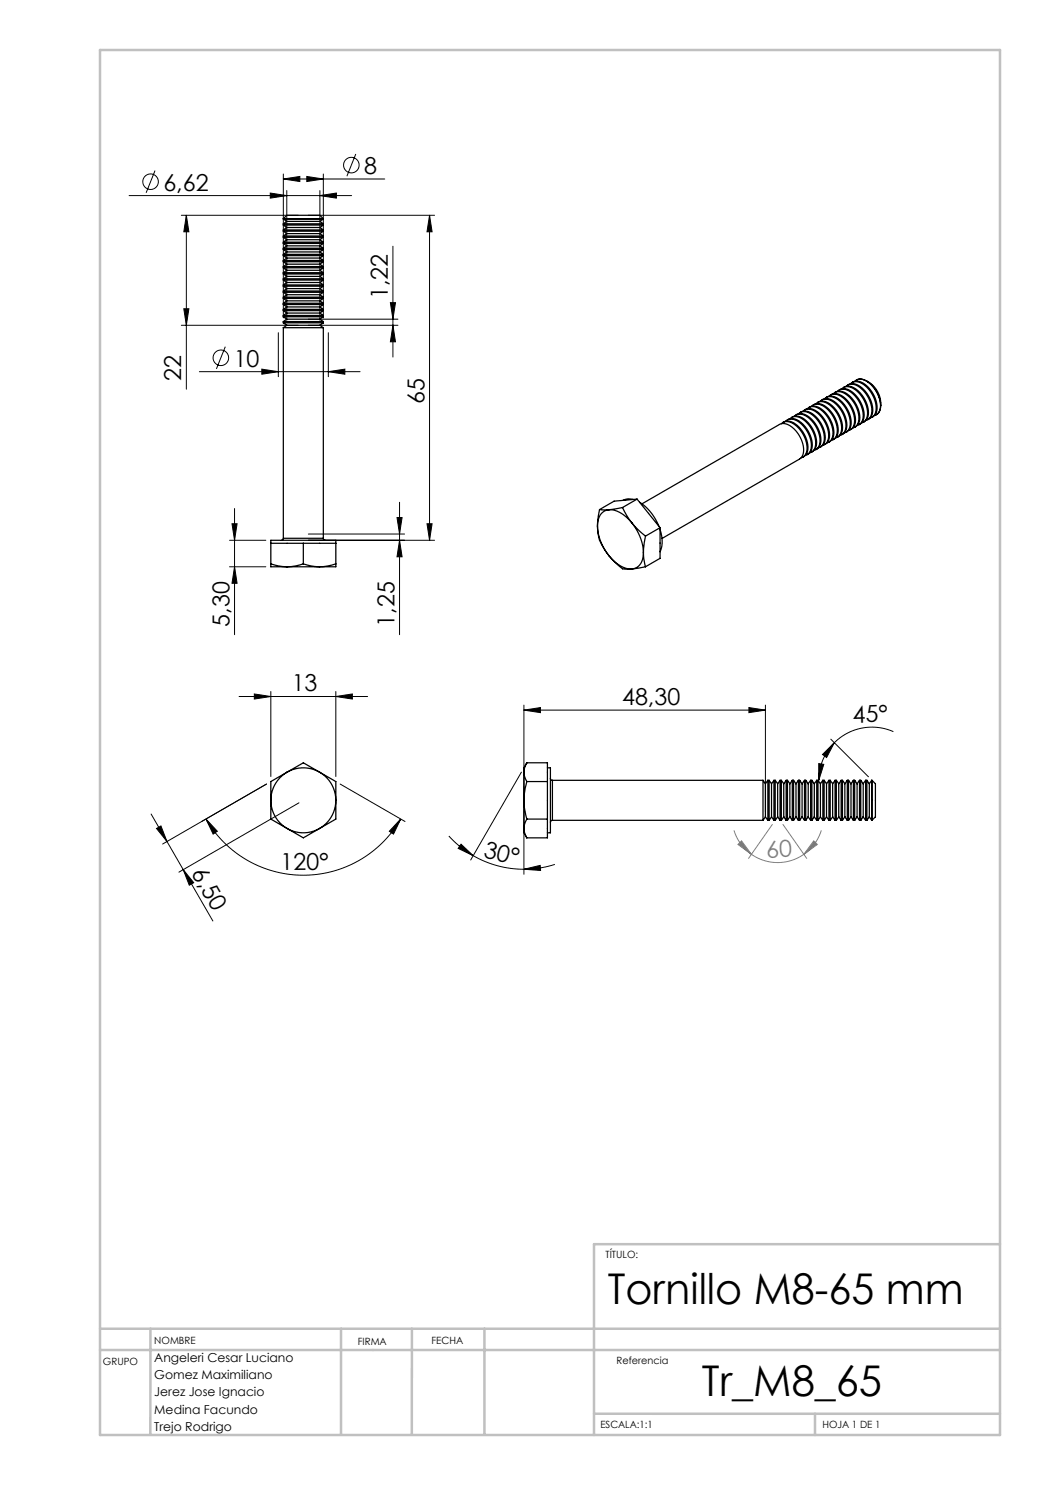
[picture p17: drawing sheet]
<svg xmlns="http://www.w3.org/2000/svg" width="210mm" height="297mm" viewBox="0 0 210 297" stroke-linecap="round" stroke-linejoin="round" font-family="sans-serif">
<defs><g id="words">
<g font-size="8.5">
<text x="121.6" y="260.8">Tornillo M8-65 mm</text>
<text x="140.4" y="279.3">Tr_M8_65</text>
</g>
<g font-size="4.7">
<text x="72.8" y="34.8">8</text>
<text x="32.7" y="38.1">6,62</text>
<text x="77.6" y="59.8" transform="rotate(-90 77.6 59.8)">1,22</text>
<text x="36.3" y="76.3" transform="rotate(-90 36.3 76.3)">22</text>
<text x="46.7" y="73.3">10</text>
<text x="84.9" y="80.7" transform="rotate(-90 84.9 80.7)">65</text>
<text x="45.9" y="125.4" transform="rotate(-90 45.9 125.4)">5,30</text>
<text x="78.9" y="125.4" transform="rotate(-90 78.9 125.4)">1,25</text>
<text x="58.3" y="138.3">13</text>
<text x="124.4" y="141">48,30</text>
<text x="170.6" y="144.5" transform="rotate(-2 170.6 144.5)">45°</text>
<text x="96.6" y="171.3" transform="rotate(15 96.6 171.3)">30°</text>
<text x="38.2" y="174.6" transform="rotate(60 38.2 174.6)">6,50</text>
<text x="56.1" y="174.1" transform="rotate(-1 56.1 174.1)">120°</text>
</g>
<text font-size="4.7" fill="#808080" x="153.3" y="171.6" transform="rotate(-2 153.3 171.6)">60</text>
<g font-size="2.5">
<text x="30.9" y="272.4">Angeleri Cesar Luciano</text>
<text x="30.9" y="275.8">Gomez Maximiliano</text>
<text x="30.9" y="279.3">Jerez Jose Ignacio</text>
<text x="30.9" y="282.8">Medina Facundo</text>
<text x="30.9" y="286.2">Trejo Rodrigo</text>
</g>
<g font-size="2">
<text x="121.1" y="251.5">TÍTULO:</text>
<text x="30.9" y="268.8">NOMBRE</text>
<text x="71.6" y="269">FIRMA</text>
<text x="86.3" y="268.7">FECHA</text>
<text x="20.6" y="273">GRUPO</text>
<text x="123.3" y="272.9">Referencia</text>
<text x="120.1" y="285.6">ESCALA:1:1</text>
<text x="164.5" y="285.6">HOJA 1 DE 1</text>
</g>
</g></defs>
<g fill="none" stroke="#000" stroke-width=".2">
<path d="M25.8 39.1h44.5M31 34.1l-1.8 4.5M54.1 38.6l3.3 .5-3.3 .5zM56.7 35.8l3.3-.5v1zM56.7 34.8v28.8M56.7 35.8h20.3M57.4 38.1v26M61.4 35.3l3.3 .5-3.3 .5zM64 39.1l3.3-.5v1zM64 38.1v26M64.7 34.8v28.8M71.2 30.8l-1.8 4.4"/>
<path d="M36.3 43.1h23.4M37.3 43.1l.5 3.3h-1zM37.3 43.1v34.7M61.7 43.1h25.2M78.6 49.2v22.2M85.9 43.1l.5 3.3h-1zM85.9 43.1v65M36.3 65.1h23.4M36.8 61.8h1l-.5 3.3zM39.9 74.3h32.1M45.1 69.3l-1.8 4.5M52.4 73.8l3.3 .5-3.3 .5z"/>
<path d="M55.7 66.5v8.8M61.7 65.1h17.9M61.7 63.8h17.9M65.7 74.3l3.3-.5v1zM65.7 66.5v8.8M78.1 60.5h1l-.5 3.3zM78.6 65.1l.5 3.3h-1zM45.9 108.1h7.3M45.9 113.4h7.3M46.4 104.8h1l-.5 3.3zM46.9 113.4l.5 3.3h-1zM46.9 101.7v25.2"/>
<path d="M61.7 108.1h25.2M61.7 106.8h19.2M79.4 103.5h1l-.5 3.3zM79.9 108.1l.5 3.3h-1zM79.9 100.5v26.4M85.4 104.8h1l-.5 3.3zM47.8 139.3h25.7M50.9 138.8l3.3 .5-3.3 .5zM54.2 138.3v17M67.2 139.3l3.3-.5v1zM67.2 138.3v17M53.3 156.8l-20.8 12"/>
<path d="M68 156.8l13 7.5M104.3 154.4l-10.2 17.6M104.8 142l3.3-.5v1zM104.8 141v33.9M104.8 142h48.3M149.8 141.5l3.3 .5-3.3 .5zM153.1 141v21.4M163.7 152.7l1.1 .2-1 3.2zM164.5 150.9l2.4-2.4-1.6 3zM166.2 147.8l7.5 7.6M166.9 148.5a10.6 10.6 0 0 0-3.1 7.6M178.7 146.3a10.6 10.6 0 0 0-11.8 2.2"/>
<path d="M30.2 162.8l12.4 21.4M31.3 165.7l.9-.5 1.2 3.1zM36.6 173.9l2.1 2.6-.8 .5zM41.2 163.8l2.3 2.4-.9 .6zM41.2 163.8a22.5 22.5 0 0 0 38.9 0M59.8 160.6l-24 13.8M80.1 163.8l-1.4 3-.8-.6zM89.8 167.2a20.3 20.3 0 0 0 4.8 3.9M92.2 168.8l2.4 2.3-3-1.4zM94.6 171.1a20.3 20.3 0 0 0 10.2 2.8M104.8 173.9l3.2-.8 .1 1zM111 172.9a20.3 20.3 0 0 1-6.2 1"/>
<circle cx="30.1" cy="36.3" r="1.56"/>
<circle cx="70.3" cy="33" r="1.56"/>
<circle cx="44.2" cy="71.6" r="1.56"/>
</g>
<path d="M146.8 166.1a9.1 9.1 0 0 0 3.5 4.8M148.3 168.2l2 2.7-2.7-2zM150.3 170.9a9.1 9.1 0 0 0 10.5 0M154.5 164.9l-4.8 6.8M156.6 164.9l4.7 6.8M162.8 168.2l.7 .7-2.7 2zM164.3 166.1a9.1 9.1 0 0 1-3.5 4.8" fill="none" stroke="#808080" stroke-width=".2"/>
<path d="M20 10h180v277h-180zM200 248.8h-81.2v38.2M20 265.8h180M20 270h180M30.1 265.8v21.1M68.2 265.8v21.1M82.4 265.8v21.1M96.9 265.8v21.1M118.8 282.8h81.2M163 282.8v4.2" fill="none" stroke="#c0c0c0" stroke-width=".5"/>
<g fill="#000">
<path d="M64 39.1l3.3-.5v1zM54.1 38.6l3.3 .5-3.3 .5zM65.7 74.3l3.3-.5v1zM52.4 73.8l3.3 .5-3.3 .5zM61.4 35.3l3.3 .5-3.3 .5zM56.7 35.8l3.3-.5v1z"/>
<path d="M37.3 43.1l.5 3.3h-1zM36.8 61.8h1l-.5 3.3z"/>
<path d="M85.4 104.8h1l-.5 3.3zM85.9 43.1l.5 3.3h-1zM79.9 108.1l.5 3.3h-1zM79.4 103.5h1l-.5 3.3zM46.9 113.4l.5 3.3h-1zM46.4 104.8h1l-.5 3.3zM78.6 65.1l.5 3.3h-1zM78.1 60.5h1l-.5 3.3z"/>
<path d="M50.9 138.8l3.3 .5-3.3 .5zM67.2 139.3l3.3-.5v1z"/>
<path d="M149.8 141.5l3.3 .5-3.3 .5zM104.8 142l3.3-.5v1z"/>
<path d="M164.5 150.9l2.4-2.4-1.6 3zM163.7 152.7l1.1 .2-1 3.2z"/>
<path d="M36.6 173.9l2.1 2.6-.8 .5zM31.3 165.7l.9-.5 1.2 3.1z"/>
<path d="M80.1 163.8l-2.2 2.4 .8 .6zM41.2 163.8l1.4 3 .9-.6z"/>
<path d="M92.2 168.8l2.4 2.3-3-1.4zM104.8 173.9l3.2-.8 .1 1z"/>
</g>
<path d="M148.3 168.2l2 2.7-2.7-2zM162.8 168.2l.7 .7-2.7 2z" fill="#808080"/>
<g fill="none" stroke="#000" stroke-width=".25">
<path d="M56.7 43.8h8M56.7 44.8h8M56.7 45h8M56.7 46h8M56.7 43.7h8M56.7 46.2h8M56.7 43.7l.7-.6h6.6l.7 .6M56.7 47.2h8M56.7 47.5h8M56.7 48.4h8M56.7 48.7h8M56.7 49.7h8"/>
<path d="M56.7 49.9h8M56.7 50.9h8M56.7 51.1h8M56.7 52.1h8M56.7 52.4h8M56.7 53.3h8M56.7 53.6h8M56.7 54.5h8M56.7 54.8h8M56.7 55.8h8M56.7 56h8M56.7 57h8"/>
<path d="M56.7 57.2h8M56.7 58.2h8M56.7 58.5h8M56.7 59.4h8M56.7 59.7h8M56.7 43.8l.7 .5M56.7 45l.7 .5M56.7 43.7v.1M56.7 44.8v.2M56.7 46v.2M56.7 47.2v.3M56.7 48.4v.3"/>
<path d="M56.7 49.7v.2M56.7 50.9v.2M56.7 52.1v.3M56.7 53.3v.3M56.7 54.5v.3M56.7 55.8v.2M56.7 57v.2M56.7 58.2v.3M56.7 59.4v.3M56.7 46.2l.7 .5M56.7 47.5l.7 .4M56.7 48.7l.7 .5"/>
<path d="M56.7 49.9l.7 .5M56.7 51.1l.7 .5M56.7 52.4l.7 .4M56.7 53.6l.7 .5M56.7 54.8l.7 .5M56.7 56l.7 .5M56.7 57.2l.7 .5M56.7 58.5l.7 .4M56.7 59.7l.7 .5M57.4 44.3h6.6M57.4 45.5h6.6M57.4 46.7h6.6"/>
<path d="M57.4 47.9h6.6M57.4 49.2h6.6M57.4 50.4h6.6M57.4 51.6h6.6M57.4 52.8h6.6M57.4 54.1h6.6M57.4 55.3h6.6M57.4 56.5h6.6M57.4 57.7h6.6M57.4 58.9h6.6M57.4 44.3l-.7 .5M57.4 45.5l-.7 .5"/>
<path d="M57.4 46.7l-.7 .5M57.4 47.9l-.7 .5M57.4 49.2l-.7 .5M57.4 50.4l-.7 .5M57.4 51.6l-.7 .5M57.4 52.8l-.7 .5M57.4 54.1l-.7 .4M57.4 55.3l-.7 .5M57.4 56.5l-.7 .5M57.4 57.7l-.7 .5M57.4 58.9l-.7 .5M64 44.3l.7 .5"/>
<path d="M64 45.5l.7 .5M64 46.7l.7 .5M64 47.9l.7 .5M64 49.2l.7 .5M64 50.4l.7 .5M64 51.6l.7 .5M64 52.8l.7 .5M64 54.1l.7 .4M64 55.3l.7 .5M64 56.5l.7 .5M64 57.7l.7 .5M64 58.9l.7 .5"/>
<path d="M64.7 43.8l-.7 .5M64.7 45l-.7 .5M64.7 43.7v.1M64.7 44.8v.2M64.7 46v.2M64.7 47.2v.3M64.7 48.4v.3M64.7 49.7v.2M64.7 50.9v.2M64.7 52.1v.3M64.7 53.3v.3M64.7 54.5v.3"/>
<path d="M64.7 55.8v.2M64.7 57v.2M64.7 58.2v.3M64.7 59.4v.3M64.7 46.2l-.7 .5M64.7 47.5l-.7 .4M64.7 48.7l-.7 .5M64.7 49.9l-.7 .5M64.7 51.1l-.7 .5M64.7 52.4l-.7 .4M64.7 53.6l-.7 .5M64.7 54.8l-.7 .5"/>
<path d="M64.7 56l-.7 .5M64.7 57.2l-.7 .5M64.7 58.5l-.7 .4M64.7 59.7l-.7 .5M56.7 60.7h8M56.7 60.9h8M56.7 61.9h8M56.7 62.1h8M56.7 63.1h8M56.7 63.4h8M56.7 64.3h8M56.7 64.6h8"/>
<path d="M56.7 65.5h8M56.7 60.7v.2M56.7 61.9v.2M56.7 63.1v.3M56.7 64.3v.3M56.7 65.5v42.2M56.7 60.9l.7 .5M56.7 62.1l.7 .5M56.7 63.4l.7 .4M56.7 64.6l.7 .5M57.4 60.2h6.6M57.4 61.4h6.6"/>
<path d="M57.4 62.6h6.6M57.4 63.8h6.6M57.4 65.1h6.6M57.4 60.2l-.7 .5M57.4 61.4l-.7 .5M57.4 62.6l-.7 .5M57.4 63.8l-.7 .5M57.4 65.1l-.7 .4M64 60.2l.7 .5M64 61.4l.7 .5M64 62.6l.7 .5M64 63.8l.7 .5"/>
<path d="M64 65.1l.7 .4M64.7 60.7v.2M64.7 61.9v.2M64.7 63.1v.3M64.7 64.3v.3M64.7 65.5v42.2M64.7 60.9l-.7 .5M64.7 62.1l-.7 .5M64.7 63.4l-.7 .4M64.7 64.6l-.7 .5M164.9 79.8a1.94 1.94 0 0 1 2.6 .1 5.8 5.8 0 0 1 2.4 5.7l-.5 .7-.5 .3M165.2 79.5a2.41 2.41 0 0 1 3.1 .8 5.4 5.4 0 0 1 1.7 5.5l-.8 .6"/>
<path d="M165.8 79.3a1.94 1.94 0 0 1 2.6 .1 5.8 5.8 0 0 1 2.4 5.7l-.5 .7-.6 .3M166.1 79a2.41 2.41 0 0 1 3.1 .8 5.4 5.4 0 0 1 1.6 5.5l-.7 .6M166.6 78.8a1.94 1.94 0 0 1 2.7 .1 5.8 5.8 0 0 1 2.3 5.7l-.4 .7-.6 .3M167 78.5a2.41 2.41 0 0 1 3.1 .8 5.4 5.4 0 0 1 1.6 5.5l-.7 .6M167.5 78.3a1.94 1.94 0 0 1 2.6 .1 5.8 5.8 0 0 1 2.4 5.7l-.5 .7-.6 .3M167.8 78a2.41 2.41 0 0 1 3.1 .8 5.4 5.4 0 0 1 1.6 5.5l-.7 .6M168.4 77.8a1.94 1.94 0 0 1 2.6 .1 5.8 5.8 0 0 1 2.4 5.7l-.5 .7-.6 .3M168.7 77.5a2.41 2.41 0 0 1 3.1 .8 5.4 5.4 0 0 1 1.6 5.5l-.7 .6M169.2 77.3a1.94 1.94 0 0 1 2.7 .1 5.8 5.8 0 0 1 2.3 5.7l-.4 .7-.6 .3M169.5 77a2.41 2.41 0 0 1 3.2 .8 5.4 5.4 0 0 1 1.6 5.5l-.8 .6M170.1 76.8a1.94 1.94 0 0 1 2.6 .1 5.8 5.8 0 0 1 2.4 5.7l-.5 .7-.6 .3M170.4 76.5a2.41 2.41 0 0 1 3.1 .8 5.4 5.4 0 0 1 1.6 5.5l-.7 .6"/>
<path d="M171 76.3a1.94 1.94 0 0 1 2.6 .1 5.8 5.8 0 0 1 2.3 5.7l-.4 .7-.6 .3M171.3 76a3.1 3.1 0 0 1 3.5 1.6 6.2 6.2 0 0 1 1.3 3.5M171.3 76h.1M173.3 76.2a5.2 5.2 0 0 1 2.8 4.9M126.6 99.9l-1-.1-1 .3M127.4 99.8l4.6 5.7M127.4 99.8l-2.9 1.7M127.4 99.8l-4.6 .4-2.9 1.7M156.3 84.7a1.94 1.94 0 0 1 2.6 .2 5.8 5.8 0 0 1 2.4 5.7l-.5 .7-.6 .3M156.6 84.5a2.41 2.41 0 0 1 3.1 .8 5.4 5.4 0 0 1 1.6 5.4l-.7 .7M157.1 84.2a1.94 1.94 0 0 1 2.7 .2 5.8 5.8 0 0 1 2.3 5.7l-.4 .7-.6 .3M157.4 84a2.41 2.41 0 0 1 3.2 .8 5.4 5.4 0 0 1 1.6 5.4l-.8 .7"/>
<path d="M158 83.7a1.94 1.94 0 0 1 2.6 .2 5.8 5.8 0 0 1 2.4 5.7l-.5 .7-.6 .3M158.3 83.5a2.41 2.41 0 0 1 3.1 .8 5.4 5.4 0 0 1 1.6 5.4l-.7 .7M158.9 83.2a1.94 1.94 0 0 1 2.6 .2 5.8 5.8 0 0 1 2.3 5.7l-.4 .7-.6 .3M159.2 83a2.41 2.41 0 0 1 3.1 .8 5.4 5.4 0 0 1 1.6 5.4l-.7 .7M159.7 82.7a1.94 1.94 0 0 1 2.7 .2 5.8 5.8 0 0 1 2.3 5.7l-.4 .7-.6 .3M160 82.5a2.41 2.41 0 0 1 3.2 .8 5.4 5.4 0 0 1 1.6 5.4l-.8 .7M160.6 82.2a1.94 1.94 0 0 1 2.6 .2 5.8 5.8 0 0 1 2.4 5.7l-.5 .7-.6 .3M160.9 82a2.41 2.41 0 0 1 3.1 .8 5.4 5.4 0 0 1 1.6 5.4l-.7 .7M161.5 81.7a1.94 1.94 0 0 1 2.6 .2 5.8 5.8 0 0 1 2.3 5.7l-.4 .7-.6 .3M161.8 81.5a2.41 2.41 0 0 1 3.1 .8 5.4 5.4 0 0 1 1.6 5.4l-.7 .7M162.3 81.2a1.94 1.94 0 0 1 2.7 .2 5.8 5.8 0 0 1 2.3 5.7l-.5 .7-.5 .3M162.6 81a2.41 2.41 0 0 1 3.1 .8 5.4 5.4 0 0 1 1.7 5.4l-.8 .7"/>
<path d="M163.2 80.8a1.94 1.94 0 0 1 2.6 .1 5.8 5.8 0 0 1 2.4 5.7l-.5 .7-.6 .3M163.5 80.5a2.41 2.41 0 0 1 3.1 .8 5.4 5.4 0 0 1 1.6 5.5l-.7 .6M164.1 80.3a1.94 1.94 0 0 1 2.6 .1 5.8 5.8 0 0 1 2.3 5.7l-.4 .7-.6 .3M164.4 80a2.41 2.41 0 0 1 3.1 .8 5.4 5.4 0 0 1 1.6 5.5l-.7 .6M176.1 81.1a1.94 1.94 0 0 1-.8 1.8M54.2 112.8l1.5 .4 1.7 .2M54.2 112.8v-4.7h13v4.7M54.2 112.8v.6h3.2M54.2 108.7h13M56.7 107.7l-.2 .2-.2 .2M56.7 107.7h8M57.4 113.4h6.5"/>
<path d="M60.7 112.8l-1.6 .4-1.7 .2M60.7 112.8l1.5 .4 1.7 .2M60.7 108.7v4.1M64.7 107.7l.1 .2 .3 .2M67.2 112.8l-1.6 .4-1.7 .2M67.2 112.8v.6h-3.3M119.5 105.2a10 10 0 0 0 2.3 5.9M119.5 105.2a8.1 8.1 0 0 0 2.3 5.9M119.9 101.9h1.9M119.9 101.9l-.4 3.3M121.8 101.9a5.8 5.8 0 0 1 4.6 2.7M121.8 111.1a6.1 6.1 0 0 0 4.6 2.7"/>
<path d="M121.8 101.9a2.79 2.79 0 0 0-2.3 3.3M121.8 111.1l2 2.1a2.63 2.63 0 0 0 2.6 .6M124.5 101.5l.8 1.5 1.1 1.6M124.5 101.5l-2.7 .4M126.4 104.6l1.3 1.4 1.4 1.2M126.4 104.6a10.1 10.1 0 0 1 2.3 5.9M127.9 100.4a10 10 0 0 1 3.9 4.9M128.4 100.8l27.5-15.9a3.1 3.1 0 0 1 3.5 1.6 4.6 4.6 0 0 1 .9 5l-27.9 16.2M128.7 110.5a2.87 2.87 0 0 1-2.3 3.3M128.7 110.5l.1 1.2 .3 1.7M129.1 107.2l-.4 3.3M129.1 113.4l-2.7 .4"/>
<path d="M132 105.9a6.1 6.1 0 0 1 0 4.4M132 105.5l-2.9 1.7M132 105.5v6.2l-2.9 1.7M57.4 154.4a6.5 6.5 0 0 0-3.2 5.7M57.4 154.4l-3.2 1.9v3.8M57.4 154.4a6.5 6.5 0 0 1 6.5 0M57.4 154.4l3.3-1.8 3.2 1.8M63.9 154.4a6.5 6.5 0 0 1 3.3 5.7M63.9 154.4l3.3 1.9v3.8M104.8 154.4l.1 1 .5 .9M104.8 154.4v5.7M105.4 156.3l-.4 1.4-.2 2.4"/>
<path d="M105.4 152.6l-.4 .8-.2 1M105.4 152.6l-.6 1v.8M105.4 152.6h4.1v15h-4.1M105.4 156.3h4.1M109.5 153.6h.6v13h-.6M110.1 155.7l.1 .2 .3 .2M110.5 156.1v8M110.5 156.1h42.1M152.6 156.1v8M152.6 156.1l.5 .7M153.1 156.8v6.6M153.6 156.1v8"/>
<path d="M153.6 156.1h.2M153.6 156.1l-.5 .7M153.8 156.1v8M153.8 156.1l.5 .7M154.3 156.8v6.6M154.8 156.1v8M154.8 156.1l-.5 .7M154.8 156.1h.2M155 156.1v8M155 156.1l.5 .7M155.5 156.8v6.6M156 156.1v8"/>
<path d="M156 156.1l-.5 .7M156 156.1h.3M156.3 156.1v8M156.3 156.1l.5 .7M156.8 156.8v6.6M157.2 156.1v8M157.2 156.1l-.4 .7M157.2 156.1h.3M157.5 156.1v8M157.5 156.1l.5 .7M158 156.8v6.6M158.5 156.1v8"/>
<path d="M158.5 156.1l-.5 .7M158.5 156.1h.2M158.7 156.1v8M158.7 156.1l.5 .7M159.2 156.8v6.6M159.7 156.1v8M159.7 156.1h.2M159.7 156.1l-.5 .7M159.9 156.1v8M159.9 156.1l.5 .7M160.4 156.8v6.6M160.9 156.1v8"/>
<path d="M160.9 156.1l-.5 .7M160.9 156.1h.3M161.2 156.1v8M161.2 156.1l.4 .7M161.6 156.8v6.6M162.1 156.1v8M162.1 156.1h.3M162.1 156.1l-.5 .7M162.4 156.1v8M162.4 156.1l.5 .7M162.9 156.8v6.6M163.3 156.1v8"/>
<path d="M163.3 156.1h.3M163.3 156.1l-.4 .7M163.6 156.1v8M163.6 156.1l.5 .7M164.1 156.8v6.6M164.6 156.1v8M164.6 156.1h.2M164.6 156.1l-.5 .7M164.8 156.1v8M164.8 156.1l.5 .7M165.3 156.8v6.6M165.8 156.1v8"/>
<path d="M165.8 156.1l-.5 .7M165.8 156.1h.2M166 156.1v8M166 156.1l.5 .7M166.5 156.8v6.6M167 156.1v8M167 156.1l-.5 .7M167 156.1h.3M167.3 156.1v8M167.3 156.1l.5 .7M167.8 156.8v6.6M168.2 156.1v8"/>
<path d="M168.2 156.1h.3M168.2 156.1l-.4 .7M168.5 156.1v8M168.5 156.1l.5 .7M169 156.8v6.6M169.5 156.1v8M169.5 156.1h.2M169.5 156.1l-.5 .7M169.7 156.1v8M169.7 156.1l.5 .7M170.2 156.8v6.6M170.7 156.1v8"/>
<path d="M170.7 156.1h.2M170.7 156.1l-.5 .7M170.9 156.1v8M170.9 156.1l.5 .7M171.4 156.8v6.6M171.9 156.1v8M171.9 156.1h.3M171.9 156.1l-.5 .7M172.2 156.1v8M172.2 156.1l.4 .7M172.6 156.8v6.6M173.1 156.1v8"/>
<path d="M173.1 156.1h.3M173.1 156.1l-.5 .7M173.4 156.1v8M173.4 156.1l.5 .7M173.9 156.8v6.6M174.3 156.1v8M174.3 156.1h.1M174.3 156.1l-.4 .7M174.4 156.1l.7 .7v6.6l-.7 .7M174.4 156.1v8M54.2 160.1v3.7l3.2 1.9M54.2 160.1a6.5 6.5 0 0 0 3.2 5.6"/>
<path d="M57.4 165.7a6.5 6.5 0 0 0 6.5 0M57.4 165.7l3.3 1.9 3.2-1.9M67.2 160.1a6.5 6.5 0 0 1-3.3 5.6M67.2 160.1v3.7l-3.3 1.9M104.8 160.1l.1 1.4 .5 2.3M104.8 160.1v5.6M104.8 165.7l.1 1 .5 .9M104.8 165.7v.9l.6 1M105.4 163.8l-.4 .9-.2 1M105.4 163.8h4.1M110.5 164.1l-.3 .1-.1 .3M110.5 164.1h42.1"/>
<path d="M153.1 163.4l.5 .7M153.1 163.4l-.5 .7M153.6 164.1h.2M154.3 163.4l.5 .7M154.3 163.4l-.5 .7M154.8 164.1h.2M155.5 163.4l.5 .7M155.5 163.4l-.5 .7M156 164.1h.3M156.8 163.4l.4 .7M156.8 163.4l-.5 .7M157.2 164.1h.3"/>
<path d="M158 163.4l.5 .7M158 163.4l-.5 .7M158.5 164.1h.2M159.2 163.4l-.5 .7M159.2 163.4l.5 .7M159.7 164.1h.2M160.4 163.4l.5 .7M160.4 163.4l-.5 .7M160.9 164.1h.3M161.6 163.4l-.4 .7M161.6 163.4l.5 .7M162.1 164.1h.3"/>
<path d="M162.9 163.4l.4 .7M162.9 163.4l-.5 .7M163.3 164.1h.3M164.1 163.4l.5 .7M164.1 163.4l-.5 .7M164.6 164.1h.2M165.3 163.4l-.5 .7M165.3 163.4l.5 .7M165.8 164.1h.2M166.5 163.4l.5 .7M166.5 163.4l-.5 .7M167 164.1h.3"/>
<path d="M167.8 163.4l-.5 .7M167.8 163.4l.4 .7M168.2 164.1h.3M169 163.4l.5 .7M169 163.4l-.5 .7M169.5 164.1h.2M170.2 163.4l.5 .7M170.2 163.4l-.5 .7M170.7 164.1h.2M171.4 163.4l-.5 .7M171.4 163.4l.5 .7M171.9 164.1h.3"/>
<path d="M172.6 163.4l-.4 .7M172.6 163.4l.5 .7M173.1 164.1h.3M173.9 163.4l-.5 .7M173.9 163.4l.4 .7M174.3 164.1h.1"/>
</g>
<use href="#words"/>
</svg>
